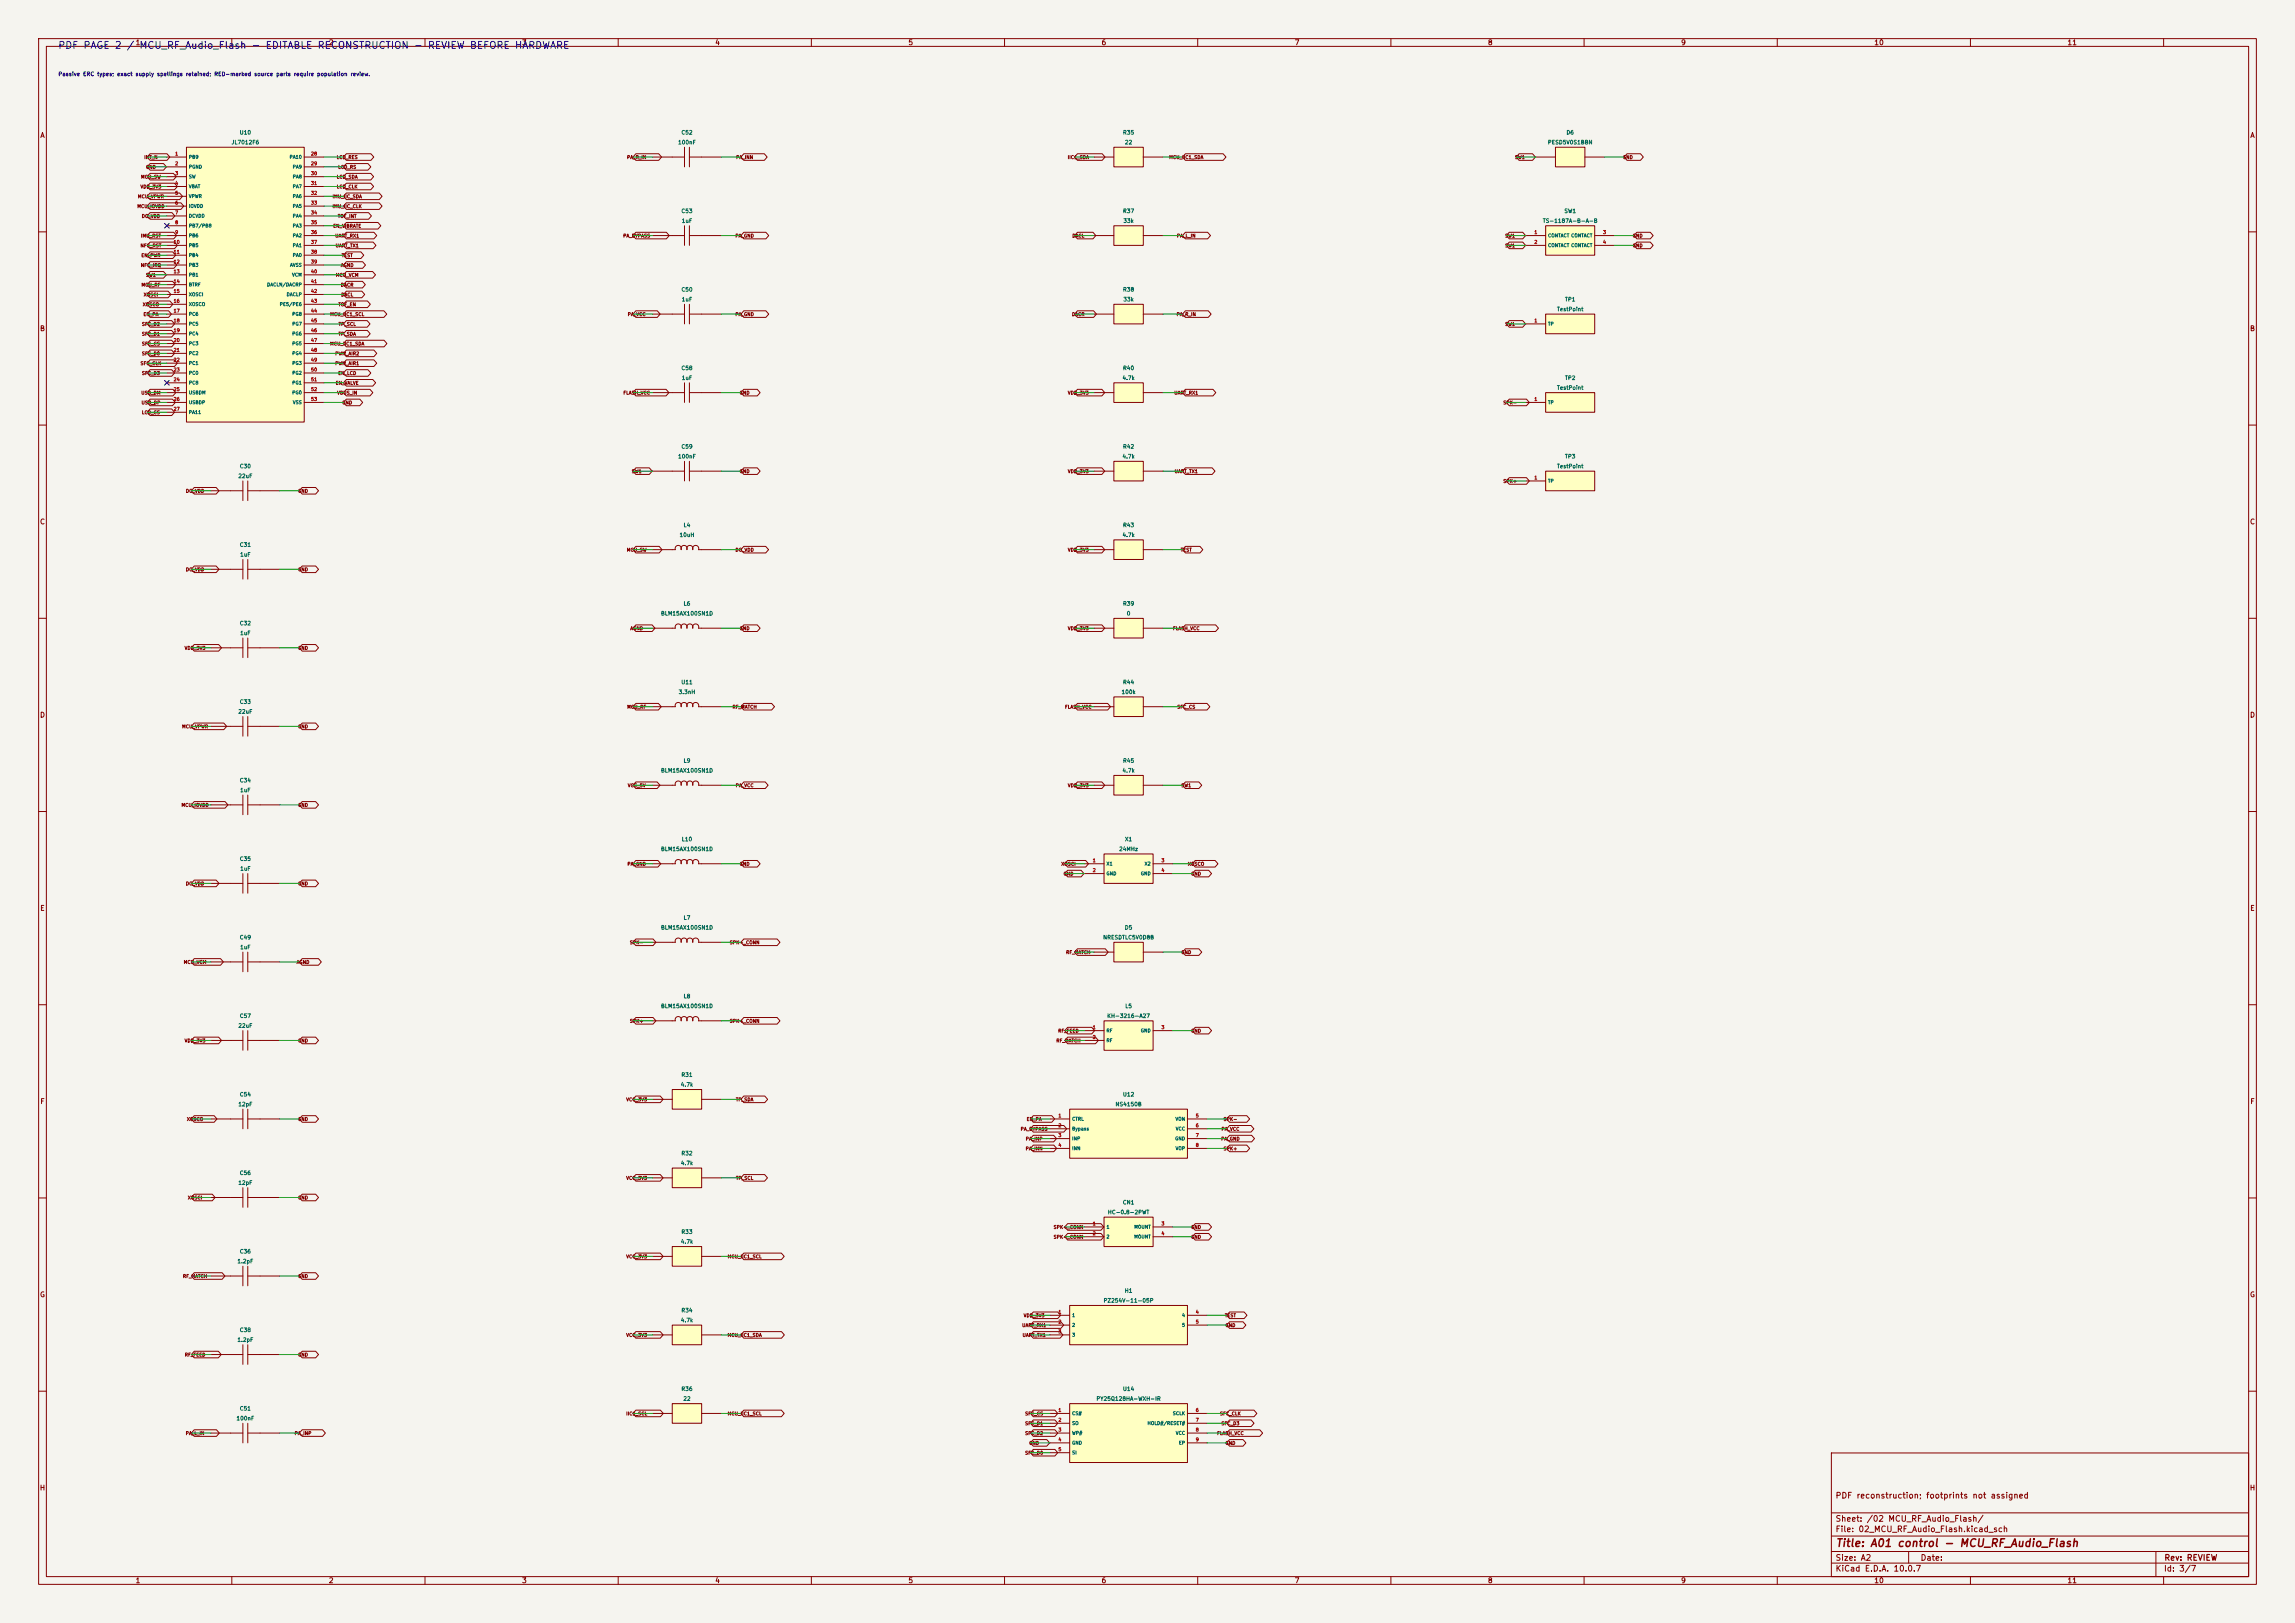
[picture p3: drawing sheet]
<svg xmlns="http://www.w3.org/2000/svg" width="594mm" height="420mm" viewBox="0 0 594 420" stroke-linecap="round" stroke-linejoin="round" font-family="sans-serif">
<defs><g id="words">
<text font-size="2" fill="#840000" x="475" y="400.8">Title: A01 control - MCU_RF_Audio_Flash</text>
<text font-size="1.8" fill="#0000c2" x="14.9" y="13.1">PDF PAGE 2 / MCU_RF_Audio_Flash - EDITABLE RECONSTRUCTION - REVIEW BEFORE HARDWARE</text>
<g font-size="1.5" fill="#840000">
<text x="475" y="388.1">PDF reconstruction; footprints not assigned</text>
<text x="475" y="394.1">Sheet: /02 MCU_RF_Audio_Flash/</text>
<text x="475" y="396.8">File: 02_MCU_RF_Audio_Flash.kicad_sch</text>
<text x="475" y="407">KiCad E.D.A. 10.0.7</text>
<text x="475" y="404.2">Size: A2</text>
<text x="497" y="404.2">Date:</text>
<text x="560" y="407">Id: 3/7</text>
<text x="560.1" y="404.2">Rev: REVIEW</text>
</g>
<g font-size="1.3" fill="#840000">
<text x="35" y="12">1</text>
<text x="85" y="12">2</text>
<text x="135" y="12">3</text>
<text x="185" y="12">4</text>
<text x="235" y="12">5</text>
<text x="285" y="12">6</text>
<text x="335" y="12">7</text>
<text x="385" y="12">8</text>
<text x="435" y="12">9</text>
<text x="485" y="12">10</text>
<text x="535" y="12">11</text>
<text x="10.3" y="36">A</text>
<text x="582.3" y="36">A</text>
<text x="10.2" y="86">B</text>
<text x="582.2" y="86">B</text>
<text x="10.2" y="136">C</text>
<text x="582.2" y="136">C</text>
<text x="10.2" y="186">D</text>
<text x="582.2" y="186">D</text>
<text x="10.3" y="236">E</text>
<text x="582.3" y="236">E</text>
<text x="10.3" y="286">F</text>
<text x="582.3" y="286">F</text>
<text x="10.2" y="336">G</text>
<text x="582.2" y="336">G</text>
<text x="10.2" y="386">H</text>
<text x="582.2" y="386">H</text>
<text x="35" y="410">1</text>
<text x="85" y="410">2</text>
<text x="135" y="410">3</text>
<text x="185" y="410">4</text>
<text x="235" y="410">5</text>
<text x="285" y="410">6</text>
<text x="335" y="410">7</text>
<text x="385" y="410">8</text>
<text x="435" y="410">9</text>
<text x="485" y="410">10</text>
<text x="535" y="410">11</text>
</g>
<text font-size="1" fill="#0000c2" x="15" y="19.9">Passive ERC types; exact supply spellings retained; RED-marked source parts require population review.</text>
<g font-size="1" fill="#006464">
<text x="61.9" y="35">U10</text>
<text x="176.2" y="35">C52</text>
<text x="290.5" y="35">R35</text>
<text x="405.3" y="35">D6</text>
<text x="59.8" y="37.6">JL7012F6</text>
<text x="175.4" y="37.6">100nF</text>
<text x="291" y="37.6">22</text>
<text x="400.5" y="37.6">PESD5V0S1BBN</text>
<text x="176.2" y="55.4">C53</text>
<text x="176.3" y="57.9">1uF</text>
<text x="290.5" y="55.4">R37</text>
<text x="290.6" y="57.9">33k</text>
<text x="399.2" y="57.9">TS-1187A-B-A-B</text>
<text x="404.8" y="55.4">SW1</text>
<text x="176.2" y="75.7">C50</text>
<text x="290.5" y="75.7">R38</text>
<text x="176.3" y="78.2">1uF</text>
<text x="290.6" y="78.2">33k</text>
<text x="402.9" y="80.8">TestPoint</text>
<text x="404.9" y="78.2">TP1</text>
<text x="176.2" y="96">C58</text>
<text x="176.3" y="98.5">1uF</text>
<text x="290.4" y="98.5">4.7k</text>
<text x="290.5" y="96">R40</text>
<text x="402.9" y="101.1">TestPoint</text>
<text x="404.9" y="98.5">TP2</text>
<text x="175.4" y="118.9">100nF</text>
<text x="176.2" y="116.3">C59</text>
<text x="290.4" y="118.9">4.7k</text>
<text x="290.5" y="116.3">R42</text>
<text x="404.9" y="118.9">TP3</text>
<text x="61.6" y="123.9">22uF</text>
<text x="61.9" y="121.4">C30</text>
<text x="402.9" y="121.4">TestPoint</text>
<text x="176.8" y="136.6">L4</text>
<text x="290.5" y="136.6">R43</text>
<text x="61.9" y="141.7">C31</text>
<text x="175.8" y="139.2">10uH</text>
<text x="290.4" y="139.2">4.7k</text>
<text x="62" y="144.3">1uF</text>
<text x="171" y="159.5">BLM15AX100SN1D</text>
<text x="176.8" y="157">L6</text>
<text x="290.5" y="157">R39</text>
<text x="291.5" y="159.5">0</text>
<text x="61.9" y="162">C32</text>
<text x="62" y="164.6">1uF</text>
<text x="175.5" y="179.8">3.3nH</text>
<text x="176.2" y="177.3">U11</text>
<text x="290.2" y="179.8">100k</text>
<text x="290.5" y="177.3">R44</text>
<text x="61.6" y="184.9">22uF</text>
<text x="61.9" y="182.4">C33</text>
<text x="176.8" y="197.6">L9</text>
<text x="290.5" y="197.6">R45</text>
<text x="61.9" y="202.7">C34</text>
<text x="171" y="200.1">BLM15AX100SN1D</text>
<text x="290.4" y="200.1">4.7k</text>
<text x="62" y="205.2">1uF</text>
<text x="171" y="220.5">BLM15AX100SN1D</text>
<text x="176.3" y="217.9">L10</text>
<text x="289.5" y="220.5">24MHz</text>
<text x="291" y="217.9">X1</text>
<text x="61.9" y="223">C35</text>
<text x="62" y="225.5">1uF</text>
<text x="176.8" y="238.2">L7</text>
<text x="61.9" y="243.3">C49</text>
<text x="62" y="245.9">1uF</text>
<text x="171" y="240.8">BLM15AX100SN1D</text>
<text x="285.4" y="243.3">NRESDTLC5V0D8B</text>
<text x="291" y="240.8">D5</text>
<text x="61.9" y="263.6">C57</text>
<text x="171" y="261.1">BLM15AX100SN1D</text>
<text x="176.8" y="258.6">L8</text>
<text x="286.5" y="263.6">KH-3216-A27</text>
<text x="291.1" y="261.1">L5</text>
<text x="61.6" y="266.2">22uF</text>
<text x="176.1" y="281.4">4.7k</text>
<text x="176.2" y="278.9">R31</text>
<text x="61.6" y="286.5">12pF</text>
<text x="61.9" y="284">C54</text>
<text x="288.6" y="286.5">NS4150B</text>
<text x="290.5" y="284">U12</text>
<text x="176.2" y="299.2">R32</text>
<text x="61.9" y="304.3">C56</text>
<text x="176.1" y="301.7">4.7k</text>
<text x="61.6" y="306.8">12pF</text>
<text x="290.5" y="311.9">CN1</text>
<text x="286.6" y="314.4">HC-0.8-2PWT</text>
<text x="176.1" y="322.1">4.7k</text>
<text x="176.2" y="319.5">R33</text>
<text x="61.3" y="327.1">1.2pF</text>
<text x="61.9" y="324.6">C36</text>
<text x="291" y="334.8">H1</text>
<text x="176.2" y="339.8">R34</text>
<text x="285.5" y="337.3">PZ254V-11-05P</text>
<text x="61.3" y="347.5">1.2pF</text>
<text x="61.9" y="344.9">C38</text>
<text x="176.1" y="342.4">4.7k</text>
<text x="61.9" y="365.2">C51</text>
<text x="176.2" y="360.2">R36</text>
<text x="176.7" y="362.7">22</text>
<text x="283.7" y="362.7">PY25Q128HA-WXH-IR</text>
<text x="290.5" y="360.2">U14</text>
<text x="61.1" y="367.8">100nF</text>
</g>
<g font-size=".9" fill="#840000">
<text x="37.2" y="41.3">INT_N</text>
<text x="87" y="41.3">LCD_RES</text>
<text x="162.2" y="41.3">PA_R_IN</text>
<text x="190.4" y="41.3">PA_INN</text>
<text x="276.2" y="41.3">IIC1_SDA</text>
<text x="302.5" y="41.3">MCU_IIC1_SDA</text>
<text x="392" y="41.3">SW1</text>
<text x="419.9" y="41.3">GND</text>
<text x="36.4" y="46.4">MCU_SW</text>
<text x="37.7" y="43.9">GND</text>
<text x="87.1" y="46.4">LCD_SDA</text>
<text x="87.4" y="43.9">LCD_RS</text>
<text x="35.6" y="51.5">MCU_VPWR</text>
<text x="36.3" y="49">VDD_3V3</text>
<text x="86" y="51.5">IMU_IIC_SDA</text>
<text x="87.1" y="49">LCD_CLK</text>
<text x="35.4" y="54">MCU_IOVDD</text>
<text x="36.6" y="56.6">DC_VDD</text>
<text x="86" y="54">IMU_IIC_CLK</text>
<text x="86.1" y="59.1">EN_VIBRATE</text>
<text x="87.3" y="56.6">TOF_INT</text>
<text x="36.3" y="64.2">NFC_RST</text>
<text x="36.4" y="61.7">IMU_RST</text>
<text x="86.7" y="61.7">UART_RX1</text>
<text x="86.8" y="64.2">UART_TX1</text>
<text x="161.2" y="61.7">PA_BYPASS</text>
<text x="190.2" y="61.7">PA_GND</text>
<text x="277.4" y="61.7">DACL</text>
<text x="304.5" y="61.7">PA_L_IN</text>
<text x="389.5" y="64.2">SW1</text>
<text x="389.5" y="61.7">SW1</text>
<text x="422.5" y="61.7">GND</text>
<text x="422.5" y="64.2">GND</text>
<text x="36.3" y="69.3">NFC_IRQ</text>
<text x="36.5" y="66.7">EN_PWR</text>
<text x="37.7" y="71.8">SW1</text>
<text x="86.8" y="71.8">MCU_VCM</text>
<text x="88.1" y="69.3">AGND</text>
<text x="88.3" y="66.7">TEST</text>
<text x="36.5" y="74.4">MCU_RF</text>
<text x="37.1" y="76.9">XOSCI</text>
<text x="88.1" y="74.4">DACR</text>
<text x="88.2" y="76.9">DACL</text>
<text x="36.8" y="79.4">XOSCO</text>
<text x="37" y="82">EN_PA</text>
<text x="85.4" y="82">MCU_IIC1_SCL</text>
<text x="87.5" y="79.4">TOF_EN</text>
<text x="162.4" y="82">PA_VCC</text>
<text x="190.2" y="82">PA_GND</text>
<text x="277.4" y="82">DACR</text>
<text x="304.4" y="82">PA_R_IN</text>
<text x="36.6" y="84.5">SFC_D2</text>
<text x="36.6" y="87.1">SFC_D1</text>
<text x="36.6" y="89.6">SFC_CS</text>
<text x="85.3" y="89.6">MCU_IIC1_SDA</text>
<text x="87.5" y="87.1">TP_SDA</text>
<text x="87.5" y="84.5">TP_SCL</text>
<text x="389.5" y="84.5">SW1</text>
<text x="36.3" y="94.7">SFC_CLK</text>
<text x="36.6" y="92.1">SFC_D0</text>
<text x="86.7" y="92.1">PWM_AIR2</text>
<text x="86.7" y="94.7">PWM_AIR1</text>
<text x="36.6" y="97.2">SFC_D3</text>
<text x="86.8" y="99.8">EN_VALVE</text>
<text x="87.4" y="97.2">EN_LCD</text>
<text x="36.5" y="102.3">USB_DM</text>
<text x="36.5" y="104.8">USB_DP</text>
<text x="36.6" y="107.4">LCD_CS</text>
<text x="87.2" y="102.3">VBUS_IN</text>
<text x="88.5" y="104.8">GND</text>
<text x="161.2" y="102.3">FLASH_VCC</text>
<text x="191.3" y="102.3">GND</text>
<text x="276.3" y="102.3">VDD_3V3</text>
<text x="303.8" y="102.3">UART_RX1</text>
<text x="389" y="104.8">SPK-</text>
<text x="163.4" y="122.6">SW1</text>
<text x="191.3" y="122.6">GND</text>
<text x="276.3" y="122.6">VDD_3V3</text>
<text x="303.9" y="122.6">UART_TX1</text>
<text x="389" y="125.2">SPK+</text>
<text x="48" y="127.7">DC_VDD</text>
<text x="77" y="127.7">GND</text>
<text x="162.1" y="142.9">MCU_SW</text>
<text x="190.3" y="142.9">DC_VDD</text>
<text x="276.3" y="142.9">VDD_3V3</text>
<text x="305.5" y="142.9">TEST</text>
<text x="48" y="148">DC_VDD</text>
<text x="77" y="148">GND</text>
<text x="163" y="163.3">AGND</text>
<text x="191.3" y="163.3">GND</text>
<text x="276.3" y="163.3">VDD_3V3</text>
<text x="303.5" y="163.3">FLASH_VCC</text>
<text x="47.7" y="168.3">VDD_3V3</text>
<text x="77" y="168.3">GND</text>
<text x="162.2" y="183.6">MCU_RF</text>
<text x="189.5" y="183.6">RF_MATCH</text>
<text x="275.5" y="183.6">FLASH_VCC</text>
<text x="304.6" y="183.6">SFC_CS</text>
<text x="47" y="188.7">MCU_VPWR</text>
<text x="77" y="188.7">GND</text>
<text x="162.4" y="203.9">VCC_5V</text>
<text x="190.3" y="203.9">PA_VCC</text>
<text x="276.3" y="203.9">VDD_3V3</text>
<text x="305.6" y="203.9">SW1</text>
<text x="46.9" y="209">MCU_IOVDD</text>
<text x="77" y="209">GND</text>
<text x="162.3" y="224.2">PA_GND</text>
<text x="191.3" y="224.2">GND</text>
<text x="274.6" y="224.2">XOSCI</text>
<text x="275.2" y="226.8">GND</text>
<text x="307.4" y="224.2">XOSCO</text>
<text x="308.2" y="226.8">GND</text>
<text x="48" y="229.3">DC_VDD</text>
<text x="77" y="229.3">GND</text>
<text x="162.9" y="244.5">SPK-</text>
<text x="188.8" y="244.5">SPK-_CONN</text>
<text x="47.4" y="249.6">MCU_VCM</text>
<text x="76.7" y="249.6">AGND</text>
<text x="275.8" y="247.1">RF_MATCH</text>
<text x="305.6" y="247.1">GND</text>
<text x="47.7" y="269.9">VDD_3V3</text>
<text x="77" y="269.9">GND</text>
<text x="162.9" y="264.9">SPK+</text>
<text x="188.8" y="264.9">SPK+_CONN</text>
<text x="273.3" y="269.9">RF_MATCH</text>
<text x="273.8" y="267.4">RF_FEED</text>
<text x="308.2" y="267.4">GND</text>
<text x="162" y="285.2">VCC_3V3</text>
<text x="190.4" y="285.2">TP_SDA</text>
<text x="48.3" y="290.3">XOSCO</text>
<text x="77" y="290.3">GND</text>
<text x="264.1" y="292.8">PA_BYPASS</text>
<text x="265.6" y="290.3">EN_PA</text>
<text x="316" y="292.8">PA_VCC</text>
<text x="316.6" y="290.3">SPK-</text>
<text x="265.4" y="297.9">PA_INN</text>
<text x="265.4" y="295.3">PA_INP</text>
<text x="316" y="295.3">PA_GND</text>
<text x="316.6" y="297.9">SPK+</text>
<text x="162" y="305.5">VCC_3V3</text>
<text x="190.4" y="305.5">TP_SCL</text>
<text x="48.5" y="310.6">XOSCI</text>
<text x="77" y="310.6">GND</text>
<text x="272.6" y="320.7">SPK-_CONN</text>
<text x="272.6" y="318.2">SPK+_CONN</text>
<text x="308.2" y="318.2">GND</text>
<text x="308.2" y="320.7">GND</text>
<text x="162" y="325.8">VCC_3V3</text>
<text x="188.2" y="325.8">MCU_IIC1_SCL</text>
<text x="47.2" y="330.9">RF_MATCH</text>
<text x="77" y="330.9">GND</text>
<text x="264.9" y="341.1">VDD_3V3</text>
<text x="316.9" y="341.1">TEST</text>
<text x="162" y="346.1">VCC_3V3</text>
<text x="188.2" y="346.1">MCU_IIC1_SDA</text>
<text x="264.5" y="343.6">UART_RX1</text>
<text x="264.6" y="346.1">UART_TX1</text>
<text x="317.1" y="343.6">GND</text>
<text x="47.7" y="351.2">RF_FEED</text>
<text x="77" y="351.2">GND</text>
<text x="48" y="371.5">PA_L_IN</text>
<text x="76.2" y="371.5">PA_INP</text>
<text x="162" y="366.5">IIC1_SCL</text>
<text x="188.2" y="366.5">MCU_IIC1_SCL</text>
<text x="265.2" y="366.5">SFC_CS</text>
<text x="265.2" y="369">SFC_D1</text>
<text x="265.2" y="371.5">SFC_D2</text>
<text x="314.9" y="371.5">FLASH_VCC</text>
<text x="315.7" y="366.5">SFC_CLK</text>
<text x="316" y="369">SFC_D3</text>
<text x="265.2" y="376.6">SFC_D0</text>
<text x="266.3" y="374.1">GND</text>
<text x="317.1" y="374.1">GND</text>
</g>
<g font-size=".9" fill="#a90000">
<text x="45.2" y="40.4">1</text>
<text x="80.4" y="40.4">28</text>
<text x="45.2" y="43">2</text>
<text x="45.2" y="45.5">3</text>
<text x="80.4" y="43">29</text>
<text x="80.4" y="45.5">30</text>
<text x="45.2" y="48">4</text>
<text x="45.2" y="50.6">5</text>
<text x="45.2" y="53.1">6</text>
<text x="80.4" y="48">31</text>
<text x="80.4" y="50.6">32</text>
<text x="80.4" y="53.1">33</text>
<text x="45.2" y="55.7">7</text>
<text x="45.2" y="58.2">8</text>
<text x="80.4" y="55.7">34</text>
<text x="80.4" y="58.2">35</text>
<text x="44.8" y="63.3">10</text>
<text x="44.8" y="65.8">11</text>
<text x="45.2" y="60.7">9</text>
<text x="80.4" y="60.7">36</text>
<text x="80.4" y="63.3">37</text>
<text x="80.4" y="65.8">38</text>
<text x="397" y="60.7">1</text>
<text x="397" y="63.3">2</text>
<text x="414.8" y="60.7">3</text>
<text x="414.8" y="63.3">4</text>
<text x="44.8" y="68.4">12</text>
<text x="44.8" y="70.9">13</text>
<text x="80.4" y="68.4">39</text>
<text x="80.4" y="70.9">40</text>
<text x="44.8" y="73.4">14</text>
<text x="44.8" y="76">15</text>
<text x="80.4" y="73.4">41</text>
<text x="80.4" y="76">42</text>
<text x="44.8" y="78.5">16</text>
<text x="44.8" y="81.1">17</text>
<text x="44.8" y="83.6">18</text>
<text x="80.4" y="78.5">43</text>
<text x="80.4" y="81.1">44</text>
<text x="80.4" y="83.6">45</text>
<text x="397" y="83.6">1</text>
<text x="44.8" y="86.1">19</text>
<text x="44.8" y="88.7">20</text>
<text x="80.4" y="86.1">46</text>
<text x="80.4" y="88.7">47</text>
<text x="44.8" y="91.2">21</text>
<text x="44.8" y="93.8">22</text>
<text x="80.4" y="91.2">48</text>
<text x="80.4" y="93.8">49</text>
<text x="44.8" y="96.3">23</text>
<text x="44.8" y="98.8">24</text>
<text x="44.8" y="101.4">25</text>
<text x="80.4" y="96.3">50</text>
<text x="80.4" y="98.8">51</text>
<text x="80.4" y="101.4">52</text>
<text x="44.8" y="103.9">26</text>
<text x="44.8" y="106.5">27</text>
<text x="80.4" y="103.9">53</text>
<text x="397" y="103.9">1</text>
<text x="397" y="124.2">1</text>
<text x="282.7" y="223.3">1</text>
<text x="282.7" y="225.8">2</text>
<text x="300.5" y="223.3">3</text>
<text x="300.5" y="225.8">4</text>
<text x="282.7" y="266.5">1</text>
<text x="282.7" y="269">2</text>
<text x="300.5" y="266.5">3</text>
<text x="273.8" y="289.3">1</text>
<text x="273.8" y="291.9">2</text>
<text x="309.4" y="289.3">5</text>
<text x="309.4" y="291.9">6</text>
<text x="273.8" y="294.4">3</text>
<text x="273.8" y="297">4</text>
<text x="309.4" y="294.4">7</text>
<text x="309.4" y="297">8</text>
<text x="282.7" y="317.3">1</text>
<text x="300.5" y="317.3">3</text>
<text x="282.7" y="319.8">2</text>
<text x="300.5" y="319.8">4</text>
<text x="273.8" y="340.1">1</text>
<text x="309.4" y="340.1">4</text>
<text x="273.8" y="342.7">2</text>
<text x="273.8" y="345.2">3</text>
<text x="309.4" y="342.7">5</text>
<text x="273.8" y="365.5">1</text>
<text x="309.4" y="365.5">6</text>
<text x="273.8" y="368.1">2</text>
<text x="273.8" y="370.6">3</text>
<text x="309.4" y="368.1">7</text>
<text x="309.4" y="370.6">8</text>
<text x="273.8" y="373.2">4</text>
<text x="273.8" y="375.7">5</text>
<text x="309.4" y="373.2">9</text>
</g>
<g font-size=".9" fill="#006464">
<text x="48.8" y="41.3">PB9</text>
<text x="74.8" y="41.3">PA10</text>
<text x="48.8" y="43.8">PGND</text>
<text x="48.8" y="46.4">SW</text>
<text x="75.7" y="43.8">PA9</text>
<text x="75.7" y="46.4">PA8</text>
<text x="48.8" y="48.9">VBAT</text>
<text x="48.8" y="51.4">VPWR</text>
<text x="48.8" y="54">IOVDD</text>
<text x="75.7" y="48.9">PA7</text>
<text x="75.7" y="51.4">PA6</text>
<text x="75.7" y="54">PA5</text>
<text x="48.8" y="56.5">DCVDD</text>
<text x="48.8" y="59.1">PB7/PB8</text>
<text x="75.7" y="56.5">PA4</text>
<text x="75.7" y="59.1">PA3</text>
<text x="48.8" y="61.6">PB6</text>
<text x="48.8" y="64.1">PB5</text>
<text x="75.7" y="61.6">PA2</text>
<text x="75.7" y="64.1">PA1</text>
<text x="400.6" y="61.6">CONTACT CONTACT</text>
<text x="400.6" y="64.1">CONTACT CONTACT</text>
<text x="48.8" y="66.7">PB4</text>
<text x="48.8" y="69.2">PB3</text>
<text x="48.8" y="71.8">PB1</text>
<text x="75" y="69.2">AVSS</text>
<text x="75.5" y="71.8">VCM</text>
<text x="75.7" y="66.7">PA0</text>
<text x="48.8" y="74.3">BTRF</text>
<text x="48.8" y="76.8">XOSCI</text>
<text x="69" y="74.3">DACLN/DACRP</text>
<text x="74.1" y="76.8">DACLP</text>
<text x="48.8" y="79.4">XOSCO</text>
<text x="48.8" y="81.9">PC6</text>
<text x="72.3" y="79.4">PE5/PE6</text>
<text x="75.5" y="81.9">PG8</text>
<text x="48.8" y="84.5">PC5</text>
<text x="48.8" y="87">PC4</text>
<text x="48.8" y="89.5">PC3</text>
<text x="75.5" y="84.5">PG7</text>
<text x="75.5" y="87">PG6</text>
<text x="75.5" y="89.5">PG5</text>
<text x="400.6" y="84.5">TP</text>
<text x="48.8" y="92.1">PC2</text>
<text x="48.8" y="94.6">PC1</text>
<text x="75.5" y="92.1">PG4</text>
<text x="75.5" y="94.6">PG3</text>
<text x="48.8" y="97.2">PC0</text>
<text x="48.8" y="99.7">PC8</text>
<text x="75.5" y="97.2">PG2</text>
<text x="75.5" y="99.7">PG1</text>
<text x="48.8" y="102.2">USBDM</text>
<text x="48.8" y="104.8">USBDP</text>
<text x="48.8" y="107.3">PA11</text>
<text x="75.5" y="102.2">PG0</text>
<text x="75.7" y="104.8">VSS</text>
<text x="400.6" y="104.8">TP</text>
<text x="400.6" y="125.1">TP</text>
<text x="286.3" y="224.2">X1</text>
<text x="286.3" y="226.7">GND</text>
<text x="295.2" y="226.7">GND</text>
<text x="296.1" y="224.2">X2</text>
<text x="286.3" y="267.3">RF</text>
<text x="286.3" y="269.9">RF</text>
<text x="295.2" y="267.3">GND</text>
<text x="277.4" y="290.2">CTRL</text>
<text x="277.4" y="292.7">Bypass</text>
<text x="304.1" y="290.2">VON</text>
<text x="304.2" y="292.7">VCC</text>
<text x="277.4" y="295.3">INP</text>
<text x="277.4" y="297.8">INN</text>
<text x="304.1" y="295.3">GND</text>
<text x="304.2" y="297.8">VOP</text>
<text x="286.3" y="318.1">1</text>
<text x="286.3" y="320.7">2</text>
<text x="293.5" y="318.1">MOUNT</text>
<text x="293.5" y="320.7">MOUNT</text>
<text x="277.4" y="341">1</text>
<text x="305.8" y="341">4</text>
<text x="277.4" y="343.5">2</text>
<text x="277.4" y="346.1">3</text>
<text x="305.8" y="343.5">5</text>
<text x="277.4" y="366.4">CS#</text>
<text x="277.4" y="368.9">SO</text>
<text x="277.4" y="371.5">WP#</text>
<text x="296.9" y="368.9">HOLD#/RESET#</text>
<text x="303.4" y="366.4">SCLK</text>
<text x="304.2" y="371.5">VCC</text>
<text x="277.4" y="374">GND</text>
<text x="277.4" y="376.6">SI</text>
<text x="305" y="374">EP</text>
</g>
</g></defs>
<path d="M0 0h594v420h-594z" fill="#f5f4ef" stroke="#f5f4ef" stroke-width=".26"/>
<g fill="none" stroke="#840000" stroke-width=".26">
<path d="M10 10h574v400h-574zM12 12h570v396h-570zM60 10v2M110 10v2M160 10v2M210 10v2M260 10v2M310 10v2M360 10v2M410 10v2M460 10v2M510 10v2"/>
<path d="M560 10v2M177.2 58.4v5.1M178.4 58.4v5.1M10 60h2M168.9 61h8.3M178.4 61h8.3M582 60h2M10 110h2M582 110h2M10 160h2M168.9 162.6h5.9l.1-.8 .7-.3 .6 .3 .1 .8 .1-.8 .7-.3 .6 .3 .1 .8 .1-.8 .7-.3 .6 .3 .1 .8 .1-.8 .7-.3 .6 .3 .1 .8h5.9M582 160h2"/>
<path d="M54.6 188h8.3M62.9 185.4v5.1M64.1 188h8.3M64.1 185.4v5.1M10 210h2M582 210h2M54.6 228.6h8.3M62.9 226.1v5M64.1 226.1v5M64.1 228.6h8.3M10 260h2M582 260h2"/>
<path d="M10 310h2M582 310h2M10 360h2M474 376h108v32h-108zM582 360h2M474 397.5h108M474 391.5h108M60 408v2M110 408v2M160 408v2M210 408v2M260 408v2"/>
<path d="M310 408v2M360 408v2M410 408v2M460 408v2M474 404.5h108M474 401.5h108M494 401.5v3M510 408v2M558 401.5v6.5M560 408v2"/>
</g>
<path d="M48.3 38.1h30.4v71.1h-30.4z" fill="#ffffc2"/>
<g fill="none" stroke="#840000" stroke-width=".26">
<path d="M48.3 38.1h30.4v71.1h-30.4zM177.2 38.1v5.1M178.4 38.1v5.1M43.2 40.6h5.1M43.2 43.2h5.1M43.2 45.7h5.1M43.2 48.3h5.1M43.2 50.8h5.1M43.2 53.3h5.1M43.2 55.9h5.1M43.2 58.4h5.1M78.7 40.6h5.1"/>
<path d="M78.7 43.2h5.1M78.7 45.7h5.1M78.7 48.3h5.1M78.7 50.8h5.1M78.7 53.3h5.1M78.7 55.9h5.1M78.7 58.4h5.1M168.9 40.6h8.3M178.4 40.6h8.3M43.2 61h5.1M43.2 63.5h5.1M43.2 66h5.1"/>
<path d="M43.2 68.6h5.1M43.2 71.1h5.1M43.2 73.7h5.1M43.2 76.2h5.1M43.2 78.7h5.1M78.7 61h5.1M78.7 63.5h5.1M78.7 66h5.1M78.7 68.6h5.1M78.7 71.1h5.1M78.7 73.7h5.1M78.7 76.2h5.1"/>
<path d="M78.7 78.7h5.1M177.2 78.7v5.1M178.4 78.7v5.1M43.2 81.3h5.1M43.2 83.8h5.1M43.2 86.4h5.1M43.2 88.9h5.1M43.2 91.4h5.1M43.2 94h5.1M43.2 96.5h5.1M43.2 99.1h5.1M78.7 81.3h5.1"/>
<path d="M78.7 83.8h5.1M78.7 86.4h5.1M78.7 88.9h5.1M78.7 91.4h5.1M78.7 94h5.1M78.7 96.5h5.1M78.7 99.1h5.1M168.9 81.3h8.3M177.2 99.1v5M178.4 81.3h8.3M178.4 99.1v5M43.2 101.6h5.1"/>
<path d="M43.2 104.1h5.1M43.2 106.7h5.1M78.7 101.6h5.1M78.7 104.1h5.1M168.9 101.6h8.3M177.2 119.4v5.1M178.4 101.6h8.3M178.4 119.4v5.1M54.6 127h8.3M62.9 124.5v5M64.1 124.5v5M64.1 127h8.3"/>
<path d="M168.9 121.9h8.3M178.4 121.9h8.3M54.6 147.3h8.3M62.9 144.8v5.1M64.1 144.8v5.1M64.1 147.3h8.3M168.9 142.2h5.9l.1-.7 .7-.4 .6 .4 .1 .7 .1-.7 .7-.4 .6 .4 .1 .7 .1-.7 .7-.4 .6 .4 .1 .7 .1-.7 .7-.4 .6 .4 .1 .7h5.9M54.6 167.6h8.3M62.9 165.1v5.1M64.1 165.1v5.1M64.1 167.6h8.3M168.9 182.9h5.9l.1-.8 .7-.3 .6 .3 .1 .8 .1-.8 .7-.3 .6 .3 .1 .8 .1-.8 .7-.3 .6 .3 .1 .8 .1-.8 .7-.3 .6 .3 .1 .8h5.9"/>
<path d="M54.6 208.3h8.3M62.9 205.7v5.1M64.1 205.7v5.1M64.1 208.3h8.3M168.9 203.2h5.9l.1-.8 .7-.3 .6 .4 .1 .7 .1-.8 .7-.3 .6 .4 .1 .7 .1-.8 .7-.3 .6 .4 .1 .7 .1-.8 .7-.3 .6 .4 .1 .7h5.9M168.9 223.5h5.9l.1-.8 .7-.3 .6 .4 .1 .7 .1-.8 .7-.3 .6 .4 .1 .7 .1-.8 .7-.3 .6 .4 .1 .7 .1-.8 .7-.3 .6 .4 .1 .7h5.9M54.6 248.9h8.3M62.9 246.4v5.1M64.1 246.4v5.1M64.1 248.9h8.3M168.9 243.8h5.9l.1-.7 .7-.4 .6 .4 .1 .7 .1-.7 .7-.4 .6 .4 .1 .7 .1-.7 .7-.4 .6 .4 .1 .7 .1-.7 .7-.4 .6 .4 .1 .7h5.9M54.6 269.2h8.3"/>
<path d="M62.9 266.7v5.1M64.1 266.7v5.1M64.1 269.2h8.3M168.9 264.2h5.9l.1-.8 .7-.3 .6 .3 .1 .8 .1-.8 .7-.3 .6 .3 .1 .8 .1-.8 .7-.3 .6 .3 .1 .8 .1-.8 .7-.3 .6 .3 .1 .8h5.9M54.6 289.6h8.3M62.9 287v5.1M64.1 287v5.1M64.1 289.6h8.3M54.6 309.9h8.3M62.9 307.3v5.1M64.1 307.3v5.1M64.1 309.9h8.3"/>
<path d="M54.6 330.2h8.3M62.9 327.7v5M64.1 327.7v5M64.1 330.2h8.3M54.6 350.5h8.3M62.9 348v5.1M64.1 350.5h8.3M64.1 348v5.1M54.6 370.8h8.3M62.9 368.3v5.1M64.1 368.3v5.1M64.1 370.8h8.3"/>
</g>
<path d="M174 281.9h7.6v5.1h-7.6z" fill="#ffffc2"/>
<path d="M168.9 284.5h5.1M174 281.9h7.6v5.1h-7.6zM181.6 284.5h5.1" fill="none" stroke="#840000" stroke-width=".26"/>
<path d="M174 302.3h7.6v5h-7.6z" fill="#ffffc2"/>
<path d="M168.9 304.8h5.1M174 302.3h7.6v5h-7.6zM181.6 304.8h5.1" fill="none" stroke="#840000" stroke-width=".26"/>
<path d="M174 322.6h7.6v5.1h-7.6z" fill="#ffffc2"/>
<path d="M168.9 325.1h5.1M174 322.6h7.6v5.1h-7.6zM181.6 325.1h5.1" fill="none" stroke="#840000" stroke-width=".26"/>
<path d="M174 342.9h7.6v5.1h-7.6z" fill="#ffffc2"/>
<path d="M168.9 345.4h5.1M174 342.9h7.6v5.1h-7.6zM181.6 345.4h5.1" fill="none" stroke="#840000" stroke-width=".26"/>
<path d="M174 363.2h7.6v5.1h-7.6z" fill="#ffffc2"/>
<path d="M168.9 365.8h5.1M174 363.2h7.6v5.1h-7.6zM181.6 365.8h5.1" fill="none" stroke="#840000" stroke-width=".26"/>
<path d="M288.3 38.1h7.6v5.1h-7.6z" fill="#ffffc2"/>
<path d="M288.3 38.1h7.6v5.1h-7.6zM283.2 40.6h5.1M295.9 40.6h5.1" fill="none" stroke="#840000" stroke-width=".26"/>
<path d="M288.3 58.4h7.6v5.1h-7.6z" fill="#ffffc2"/>
<path d="M288.3 58.4h7.6v5.1h-7.6zM283.2 61h5.1M295.9 61h5.1" fill="none" stroke="#840000" stroke-width=".26"/>
<path d="M288.3 78.7h7.6v5.1h-7.6z" fill="#ffffc2"/>
<path d="M288.3 78.7h7.6v5.1h-7.6zM283.2 81.3h5.1M295.9 81.3h5.1" fill="none" stroke="#840000" stroke-width=".26"/>
<path d="M288.3 99.1h7.6v5h-7.6z" fill="#ffffc2"/>
<path d="M288.3 99.1h7.6v5h-7.6zM283.2 101.6h5.1M295.9 101.6h5.1" fill="none" stroke="#840000" stroke-width=".26"/>
<path d="M288.3 119.4h7.6v5.1h-7.6z" fill="#ffffc2"/>
<path d="M288.3 119.4h7.6v5.1h-7.6zM283.2 121.9h5.1M295.9 121.9h5.1" fill="none" stroke="#840000" stroke-width=".26"/>
<path d="M288.3 139.7h7.6v5.1h-7.6z" fill="#ffffc2"/>
<path d="M288.3 139.7h7.6v5.1h-7.6zM283.2 142.2h5.1M295.9 142.2h5.1" fill="none" stroke="#840000" stroke-width=".26"/>
<path d="M288.3 160h7.6v5.1h-7.6z" fill="#ffffc2"/>
<path d="M283.2 162.6h5.1M288.3 160h7.6v5.1h-7.6zM295.9 162.6h5.1" fill="none" stroke="#840000" stroke-width=".26"/>
<path d="M288.3 180.3h7.6v5.1h-7.6z" fill="#ffffc2"/>
<path d="M283.2 182.9h5.1M288.3 180.3h7.6v5.1h-7.6zM295.9 182.9h5.1" fill="none" stroke="#840000" stroke-width=".26"/>
<path d="M288.3 200.7h7.6v5h-7.6z" fill="#ffffc2"/>
<path d="M283.2 203.2h5.1M288.3 200.7h7.6v5h-7.6zM295.9 203.2h5.1" fill="none" stroke="#840000" stroke-width=".26"/>
<path d="M402.6 38.1h7.6v5.1h-7.6z" fill="#ffffc2"/>
<path d="M402.6 38.1h7.6v5.1h-7.6zM397.5 40.6h5.1M410.2 40.6h5.1" fill="none" stroke="#840000" stroke-width=".26"/>
<path d="M400 58.4h12.7v7.6h-12.7z" fill="#ffffc2"/>
<path d="M400 58.4h12.7v7.6h-12.7zM395 61h5M395 63.5h5M412.7 61h5.1M412.7 63.5h5.1" fill="none" stroke="#840000" stroke-width=".26"/>
<path d="M400 81.3h12.7v5.1h-12.7z" fill="#ffffc2"/>
<path d="M395 83.8h5M400 81.3h12.7v5.1h-12.7z" fill="none" stroke="#840000" stroke-width=".26"/>
<path d="M400 101.6h12.7v5.1h-12.7z" fill="#ffffc2"/>
<path d="M395 104.1h5M400 101.6h12.7v5.1h-12.7z" fill="none" stroke="#840000" stroke-width=".26"/>
<path d="M400 121.9h12.7v5.1h-12.7z" fill="#ffffc2"/>
<path d="M395 124.5h5M400 121.9h12.7v5.1h-12.7z" fill="none" stroke="#840000" stroke-width=".26"/>
<path d="M288.3 243.8h7.6v5.1h-7.6z" fill="#ffffc2"/>
<path d="M283.2 246.4h5.1M288.3 243.8h7.6v5.1h-7.6zM295.9 246.4h5.1" fill="none" stroke="#840000" stroke-width=".26"/>
<path d="M285.7 264.2h12.7v7.6h-12.7z" fill="#ffffc2"/>
<path d="M280.7 266.7h5M280.7 269.2h5M285.7 264.2h12.7v7.6h-12.7zM298.4 266.7h5.1" fill="none" stroke="#840000" stroke-width=".26"/>
<path d="M276.9 287h30.4v12.7h-30.4z" fill="#ffffc2"/>
<path d="M271.8 289.6h5.1M271.8 292.1h5.1M271.8 294.6h5.1M271.8 297.2h5.1M276.9 287h30.4v12.7h-30.4zM307.3 289.6h5.1M307.3 292.1h5.1M307.3 294.6h5.1M307.3 297.2h5.1" fill="none" stroke="#840000" stroke-width=".26"/>
<path d="M285.7 221h12.7v7.6h-12.7z" fill="#ffffc2"/>
<path d="M280.7 223.5h5M280.7 226.1h5M285.7 221h12.7v7.6h-12.7zM298.4 223.5h5.1M298.4 226.1h5.1" fill="none" stroke="#840000" stroke-width=".26"/>
<path d="M285.7 315h12.7v7.6h-12.7z" fill="#ffffc2"/>
<path d="M280.7 317.5h5M285.7 315h12.7v7.6h-12.7zM298.4 317.5h5.1M280.7 320h5M298.4 320h5.1" fill="none" stroke="#840000" stroke-width=".26"/>
<path d="M276.9 337.8h30.4v10.2h-30.4z" fill="#ffffc2"/>
<path d="M276.9 337.8h30.4v10.2h-30.4zM271.8 340.4h5.1M271.8 342.9h5.1M271.8 345.4h5.1M307.3 340.4h5.1M307.3 342.9h5.1" fill="none" stroke="#840000" stroke-width=".26"/>
<path d="M276.9 363.2h30.4v15.3h-30.4z" fill="#ffffc2"/>
<g fill="none" stroke="#840000" stroke-width=".26">
<path d="M38.8 39.8h4.4l.8 .8-.8 .9h-4.4l-.7-.9zM89.6 39.8h6.4l.7 .8-.7 .9h-6.4l-.7-.9zM164.6 39.8h5.9l.7 .8-.7 .9h-5.9l-.8-.9zM192.5 39.8h5.3l.8 .8-.8 .9h-5.3l-.7-.9zM278.9 39.8h6.4l.7 .8-.7 .9h-6.4l-.8-.9zM306.8 39.8h9.8l.7 .8-.7 .9h-9.8l-.7-.9zM393.2 39.8h3.5l.7 .8-.7 .9h-3.5l-.8-.9zM421.1 39.8h3.5l.7 .8-.7 .9h-3.5l-.7-.9zM38.8 44.9h6.1l.7 .8-.7 .9h-6.1l-.7-.9zM38.8 47.4h6.4l.7 .9-.7 .8h-6.4l-.7-.8zM38.8 42.3h3.5l.8 .9-.8 .8h-3.5l-.7-.8zM38.8 49.9h7.7l.7 .9-.7 .9h-7.7l-.7-.9z"/>
<path d="M38.8 52.5h8l.8 .8-.8 .9h-8l-.7-.9zM38.8 55h5.7l.8 .9-.8 .8h-5.7l-.7-.8zM89.6 42.3h5.6l.8 .9-.8 .8h-5.6l-.7-.8zM89.6 44.9h6.4l.7 .8-.7 .9h-6.4l-.7-.9zM89.6 47.4h6.4l.7 .9-.7 .8h-6.4l-.7-.8zM89.6 49.9h8.5l.8 .9-.8 .9h-8.5l-.7-.9zM89.6 52.5h8.5l.8 .8-.8 .9h-8.5l-.7-.9zM89.6 55h5.8l.7 .9-.7 .8h-5.8l-.7-.8zM89.6 57.6h8.2l.8 .8-.8 .9h-8.2l-.7-.9zM38.8 60.1h6.2l.7 .9-.7 .8h-6.2l-.7-.8zM38.8 62.6h6.4l.7 .9-.7 .9h-6.4l-.7-.9zM38.8 65.2h5.9l.8 .8-.8 .9h-5.9l-.7-.9z"/>
<path d="M38.8 67.7h6.2l.7 .9-.7 .8h-6.2l-.7-.8zM38.8 70.3h3.5l.8 .8-.8 .9h-3.5l-.7-.9zM38.8 72.8h5.9l.7 .9-.7 .8h-5.9l-.7-.8zM38.8 75.3h4.7l.7 .9-.7 .9h-4.7l-.7-.9zM38.8 77.9h5.2l.7 .8-.7 .9h-5.2l-.7-.9zM89.6 60.1h7.2l.7 .9-.7 .8h-7.2l-.7-.8zM89.6 62.6h7l.7 .9-.7 .9h-7l-.7-.9zM89.6 65.2h3.8l.8 .8-.8 .9h-3.8l-.7-.9zM89.6 67.7h4.3l.7 .9-.7 .8h-4.3l-.7-.8zM89.6 70.3h6.8l.8 .8-.8 .9h-6.8l-.7-.9zM89.6 72.8h4.2l.8 .9-.8 .8h-4.2l-.7-.8zM89.6 75.3h4.1l.7 .9-.7 .9h-4.1l-.7-.9z"/>
<path d="M89.6 77.9h5.5l.8 .8-.8 .9h-5.5l-.7-.9zM164.6 60.1h7.9l.7 .9-.7 .8h-7.9l-.8-.8zM192.5 60.1h5.7l.8 .9-.8 .8h-5.7l-.7-.8zM278.9 60.1h4l.7 .9-.7 .8h-4l-.8-.8zM306.8 60.1h5.8l.7 .9-.7 .8h-5.8l-.7-.8zM390.6 62.6h3.5l.8 .9-.8 .9h-3.5l-.7-.9zM390.6 60.1h3.5l.8 .9-.8 .8h-3.5l-.7-.8zM423.7 60.1h3.4l.8 .9-.8 .8h-3.4l-.8-.8zM423.7 62.6h3.4l.8 .9-.8 .9h-3.4l-.8-.9zM38.8 83h5.6l.8 .8-.8 .9h-5.6l-.7-.9zM38.8 85.5h5.6l.8 .9-.8 .8h-5.6l-.7-.8zM38.8 88h5.6l.8 .9-.8 .9h-5.6l-.7-.9z"/>
<path d="M38.8 90.6h5.6l.8 .8-.8 .9h-5.6l-.7-.9zM38.8 93.1h6.4l.7 .9-.7 .8h-6.4l-.7-.8zM38.8 95.7h5.6l.8 .8-.8 .9h-5.6l-.7-.9zM38.8 80.4h4.8l.8 .9-.8 .8h-4.8l-.7-.8zM89.6 80.4h9.8l.7 .9-.7 .8h-9.8l-.7-.8zM89.6 83h5.4l.8 .8-.8 .9h-5.4l-.7-.9zM89.6 85.5h5.5l.7 .9-.7 .8h-5.5l-.7-.8zM89.6 88h9.8l.7 .9-.7 .9h-9.8l-.7-.9zM89.6 90.6h7.2l.7 .8-.7 .9h-7.2l-.7-.9zM89.6 93.1h7.2l.7 .9-.7 .8h-7.2l-.7-.8zM89.6 95.7h5.6l.8 .8-.8 .9h-5.6l-.7-.9zM89.6 98.2h6.9l.7 .9-.7 .8h-6.9l-.7-.8z"/>
<path d="M164.6 80.4h5.5l.8 .9-.8 .8h-5.5l-.8-.8zM192.5 80.4h5.7l.8 .9-.8 .8h-5.7l-.7-.8zM278.9 80.4h4.1l.8 .9-.8 .8h-4.1l-.8-.8zM306.8 80.4h5.9l.8 .9-.8 .8h-5.9l-.7-.8zM390.6 83h3.5l.8 .8-.8 .9h-3.5l-.7-.9zM38.8 100.7h6l.7 .9-.7 .9h-6l-.7-.9zM38.8 103.3h5.8l.8 .8-.8 .9h-5.8l-.7-.9zM38.8 105.8h5.6l.8 .9-.8 .8h-5.6l-.7-.8zM89.6 100.7h6.2l.7 .9-.7 .9h-6.2l-.7-.9zM89.6 103.3h3.5l.8 .8-.8 .9h-3.5l-.7-.9zM164.6 100.7h7.8l.7 .9-.7 .9h-7.8l-.8-.9zM192.5 100.7h3.5l.7 .9-.7 .9h-3.5l-.7-.9z"/>
<path d="M278.9 100.7h6.3l.7 .9-.7 .9h-6.3l-.8-.9zM306.8 100.7h7.1l.8 .9-.8 .9h-7.1l-.7-.9zM390.6 103.3h4.5l.7 .8-.7 .9h-4.5l-.7-.9zM50.3 126.1h5.6l.8 .9-.8 .9h-5.6l-.8-.9zM78.2 126.1h3.5l.7 .9-.7 .9h-3.5l-.7-.9zM164.6 121.1h3.5l.7 .8-.7 .9h-3.5l-.8-.9zM192.5 121.1h3.5l.7 .8-.7 .9h-3.5l-.7-.9zM278.9 121.1h6.3l.7 .8-.7 .9h-6.3l-.8-.9zM306.8 121.1h6.9l.8 .8-.8 .9h-6.9l-.7-.9zM390.6 123.6h4.5l.7 .9-.7 .8h-4.5l-.7-.8zM50.3 146.5h5.6l.8 .8-.8 .9h-5.6l-.8-.9zM78.2 146.5h3.5l.7 .8-.7 .9h-3.5l-.7-.9z"/>
<path d="M164.6 141.4h6l.8 .8-.8 .9h-6l-.8-.9zM192.5 141.4h5.7l.7 .8-.7 .9h-5.7l-.7-.9zM278.9 141.4h6.3l.7 .8-.7 .9h-6.3l-.8-.9zM306.8 141.4h3.8l.7 .8-.7 .9h-3.8l-.7-.9zM50.3 166.8h6.3l.7 .8-.7 .9h-6.3l-.8-.9zM78.2 166.8h3.5l.7 .8-.7 .9h-3.5l-.7-.9zM164.6 161.7h4.2l.7 .9-.7 .8h-4.2l-.8-.8zM192.5 161.7h3.5l.7 .9-.7 .8h-3.5l-.7-.8zM278.9 161.7h6.3l.7 .9-.7 .8h-6.3l-.8-.8zM306.8 161.7h7.8l.8 .9-.8 .8h-7.8l-.7-.8zM50.3 187.1h7.6l.8 .9-.8 .8h-7.6l-.8-.8zM78.2 187.1h3.5l.7 .9-.7 .8h-3.5l-.7-.8z"/>
<path d="M164.6 182h5.8l.7 .9-.7 .8h-5.8l-.8-.8zM192.5 182h7.2l.8 .9-.8 .8h-7.2l-.7-.8zM278.9 182h7.8l.7 .9-.7 .8h-7.8l-.8-.8zM306.8 182h5.6l.7 .9-.7 .8h-5.6l-.7-.8zM50.3 207.4h8l.7 .9-.7 .8h-8l-.8-.8zM78.2 207.4h3.5l.7 .9-.7 .8h-3.5l-.7-.8zM164.6 202.3h5.5l.7 .9-.7 .9h-5.5l-.8-.9zM192.5 202.3h5.6l.7 .9-.7 .9h-5.6l-.7-.9zM278.9 202.3h6.3l.7 .9-.7 .9h-6.3l-.8-.9zM306.8 202.3h3.5l.7 .9-.7 .9h-3.5l-.7-.9zM50.3 227.7h5.6l.8 .9-.8 .9h-5.6l-.8-.9zM78.2 227.7h3.5l.7 .9-.7 .9h-3.5l-.7-.9z"/>
<path d="M164.6 222.7h5.7l.7 .8-.7 .9h-5.7l-.8-.9zM192.5 222.7h3.5l.7 .8-.7 .9h-3.5l-.7-.9zM276.3 225.2h3.5l.8 .9-.8 .8h-3.5l-.7-.8zM276.3 222.7h4.7l.7 .8-.7 .9h-4.7l-.7-.9zM309.4 222.7h5.1l.7 .8-.7 .9h-5.1l-.8-.9zM309.4 225.2h3.4l.8 .9-.8 .8h-3.4l-.8-.8zM50.3 248.1h6.8l.7 .8-.7 .9h-6.8l-.8-.9zM78.2 248.1h4.2l.8 .8-.8 .9h-4.2l-.7-.9zM164.6 243h4.4l.8 .8-.8 .9h-4.4l-.8-.9zM192.5 243h8.6l.8 .8-.8 .9h-8.6l-.7-.9zM278.9 245.5h7.2l.7 .9-.7 .8h-7.2l-.8-.8zM306.8 245.5h3.5l.7 .9-.7 .8h-3.5l-.7-.8z"/>
<path d="M50.3 268.4h6.3l.7 .8-.7 .9h-6.3l-.8-.9zM78.2 268.4h3.5l.7 .8-.7 .9h-3.5l-.7-.9zM164.6 263.3h4.4l.8 .9-.8 .8h-4.4l-.8-.8zM192.5 263.3h8.6l.8 .9-.8 .8h-8.6l-.7-.8zM276.3 265.8h6.3l.7 .9-.7 .9h-6.3l-.7-.9zM276.3 268.4h7.2l.8 .8-.8 .9h-7.2l-.7-.9zM309.4 265.8h3.4l.8 .9-.8 .9h-3.4l-.8-.9zM50.3 288.7h5.1l.8 .9-.8 .8h-5.1l-.8-.8zM78.2 288.7h3.5l.7 .9-.7 .8h-3.5l-.7-.8zM164.6 283.6h6.3l.7 .9-.7 .8h-6.3l-.8-.8zM192.5 283.6h5.4l.8 .9-.8 .8h-5.4l-.7-.8zM267.4 288.7h4.8l.8 .9-.8 .8h-4.8l-.7-.8z"/>
<path d="M267.4 291.2h7.9l.8 .9-.8 .9h-7.9l-.7-.9zM267.4 296.3h5.3l.8 .9-.8 .8h-5.3l-.7-.8zM267.4 293.8h5.3l.8 .8-.8 .9h-5.3l-.7-.9zM318.2 296.3h4.5l.7 .9-.7 .8h-4.5l-.7-.8zM318.2 288.7h4.5l.7 .9-.7 .8h-4.5l-.7-.8zM318.2 291.2h5.6l.7 .9-.7 .9h-5.6l-.7-.9zM318.2 293.8h5.8l.7 .8-.7 .9h-5.8l-.7-.9zM50.3 309h4.6l.8 .9-.8 .8h-4.6l-.8-.8zM78.2 309h3.5l.7 .9-.7 .8h-3.5l-.7-.8zM164.6 303.9h6.3l.7 .9-.7 .9h-6.3l-.8-.9zM192.5 303.9h5.4l.7 .9-.7 .9h-5.4l-.7-.9zM276.3 319.2h8.7l.7 .8-.7 .9h-8.7l-.7-.9z"/>
<path d="M276.3 316.6h8.7l.7 .9-.7 .9h-8.7l-.7-.9zM309.4 316.6h3.4l.8 .9-.8 .9h-3.4l-.8-.9zM309.4 319.2h3.4l.8 .8-.8 .9h-3.4l-.8-.9zM50.3 329.3h7.2l.7 .9-.7 .9h-7.2l-.8-.9zM78.2 329.3h3.5l.7 .9-.7 .9h-3.5l-.7-.9zM164.6 324.3h6.3l.7 .8-.7 .9h-6.3l-.8-.9zM192.5 324.3h9.7l.8 .8-.8 .9h-9.7l-.7-.9zM267.4 339.5h6.4l.7 .9-.7 .8h-6.4l-.7-.8zM318.2 339.5h3.8l.8 .9-.8 .8h-3.8l-.7-.8zM50.3 349.7h6.2l.8 .8-.8 .9h-6.2l-.8-.9zM78.2 349.7h3.5l.7 .8-.7 .9h-3.5l-.7-.9zM164.6 344.6h6.3l.7 .8-.7 .9h-6.3l-.8-.9z"/>
<path d="M192.5 344.6h9.8l.7 .8-.7 .9h-9.8l-.7-.9zM267.4 342h7.2l.7 .9-.7 .9h-7.2l-.7-.9zM267.4 344.6h7l.7 .8-.7 .9h-7l-.7-.9zM318.2 342h3.5l.8 .9-.8 .9h-3.5l-.7-.9zM50.3 370h5.7l.8 .8-.8 .9h-5.7l-.8-.9zM78.2 370h5.3l.7 .8-.7 .9h-5.3l-.7-.9zM164.6 364.9h6.3l.8 .9-.8 .8h-6.3l-.8-.8zM192.5 364.9h9.7l.8 .9-.8 .8h-9.7l-.7-.8zM267.4 372.5h3.5l.8 .9-.8 .8h-3.5l-.7-.8zM267.4 364.9h5.6l.8 .9-.8 .8h-5.6l-.7-.8zM267.4 367.4h5.6l.8 .9-.8 .9h-5.6l-.7-.9zM267.4 370h5.6l.8 .8-.8 .9h-5.6l-.7-.9z"/>
<path d="M267.4 375.1h5.6l.8 .8-.8 .9h-5.6l-.7-.9zM271.8 365.8h5.1M271.8 368.3h5.1M271.8 370.8h5.1M271.8 373.4h5.1M271.8 375.9h5.1M276.9 363.2h30.4v15.3h-30.4zM307.3 365.8h5.1M307.3 368.3h5.1M307.3 370.8h5.1M307.3 373.4h5.1M318.2 364.9h6.4l.7 .9-.7 .8h-6.4l-.7-.8z"/>
<path d="M318.2 367.4h5.6l.8 .9-.8 .9h-5.6l-.7-.9zM318.2 370h7.9l.7 .8-.7 .9h-7.9l-.7-.9zM318.2 372.5h3.5l.8 .9-.8 .8h-3.5l-.7-.8z"/>
</g>
<g fill="none" stroke="#009600" stroke-width=".26">
<path d="M38.1 50.8h5.1M38.1 40.6h5.1M38.1 53.3h5.1M38.1 55.9h5.1M38.1 43.2h5.1M38.1 45.7h5.1M38.1 48.3h5.1M83.8 50.8h5.1M83.8 40.6h5.1M83.8 53.3h5.1M83.8 55.9h5.1M83.8 58.4h5.1"/>
<path d="M83.8 43.2h5.1M83.8 45.7h5.1M83.8 48.3h5.1M163.8 40.6h5.1M186.7 40.6h5.1M278.1 40.6h5.1M301 40.6h5.1M392.4 40.6h5.1M415.3 40.6h5.1M38.1 68.6h5.1M38.1 71.1h5.1M38.1 73.7h5.1"/>
<path d="M38.1 76.2h5.1M38.1 78.7h5.1M38.1 61h5.1M38.1 63.5h5.1M38.1 66h5.1M83.8 68.6h5.1M83.8 71.1h5.1M83.8 73.7h5.1M83.8 76.2h5.1M83.8 78.7h5.1M83.8 61h5.1M83.8 63.5h5.1"/>
<path d="M83.8 66h5.1M163.8 61h5.1M186.7 61h5.1M278.1 61h5.1M301 61h5.1M389.9 61h5.1M389.9 63.5h5.1M417.8 61h5.1M417.8 63.5h5.1M38.1 81.3h5.1M38.1 83.8h5.1M38.1 86.4h5.1"/>
<path d="M38.1 88.9h5.1M38.1 91.4h5.1M38.1 94h5.1M38.1 96.5h5.1M83.8 81.3h5.1M83.8 83.8h5.1M83.8 86.4h5.1M83.8 88.9h5.1M83.8 91.4h5.1M83.8 94h5.1M83.8 96.5h5.1M83.8 99.1h5.1"/>
<path d="M163.8 81.3h5.1M186.7 81.3h5.1M278.1 81.3h5.1M301 81.3h5.1M389.9 83.8h5.1M38.1 101.6h5.1M38.1 104.1h5.1M38.1 106.7h5.1M83.8 101.6h5.1M83.8 104.1h5.1M163.8 101.6h5.1M186.7 101.6h5.1"/>
<path d="M278.1 101.6h5.1M301 101.6h5.1M389.9 104.1h5.1M49.5 127h5.1M72.4 127h5.1M163.8 121.9h5.1M186.7 121.9h5.1M278.1 121.9h5.1M301 121.9h5.1M389.9 124.5h5.1M49.5 147.3h5.1M72.4 147.3h5.1"/>
<path d="M163.8 142.2h5.1M186.7 142.2h5.1M278.1 142.2h5.1M301 142.2h5.1M49.5 167.6h5.1M72.4 167.6h5.1M163.8 162.6h5.1M186.7 162.6h5.1M278.1 162.6h5.1M301 162.6h5.1M49.5 188h5.1M72.4 188h5.1"/>
<path d="M163.8 182.9h5.1M186.7 182.9h5.1M278.1 182.9h5.1M301 182.9h5.1M49.5 208.3h5.1M72.4 208.3h5.1M163.8 203.2h5.1M186.7 203.2h5.1M278.1 203.2h5.1M301 203.2h5.1M49.5 228.6h5.1M72.4 228.6h5.1"/>
<path d="M163.8 223.5h5.1M186.7 223.5h5.1M275.6 223.5h5.1M275.6 226.1h5.1M303.5 223.5h5.1M303.5 226.1h5.1M49.5 248.9h5.1M72.4 248.9h5.1M163.8 243.8h5.1M186.7 243.8h5.1M278.1 246.4h5.1M301 246.4h5.1"/>
<path d="M49.5 269.2h5.1M72.4 269.2h5.1M163.8 264.2h5.1M186.7 264.2h5.1M275.6 266.7h5.1M275.6 269.2h5.1M303.5 266.7h5.1M49.5 289.6h5.1M72.4 289.6h5.1M163.8 284.5h5.1M186.7 284.5h5.1M266.7 289.6h5.1"/>
<path d="M266.7 292.1h5.1M266.7 294.6h5.1M266.7 297.2h5.1M312.4 289.6h5.1M312.4 292.1h5.1M312.4 294.6h5.1M312.4 297.2h5.1M49.5 309.9h5.1M72.4 309.9h5.1M163.8 304.8h5.1M186.7 304.8h5.1M275.6 317.5h5.1"/>
<path d="M303.5 317.5h5.1M49.5 330.2h5.1M72.4 330.2h5.1M163.8 325.1h5.1M186.7 325.1h5.1M275.6 320h5.1M303.5 320h5.1M49.5 350.5h5.1M72.4 350.5h5.1M163.8 345.4h5.1M186.7 345.4h5.1M266.7 345.4h5.1"/>
<path d="M266.7 340.4h5.1M266.7 342.9h5.1M312.4 340.4h5.1M312.4 342.9h5.1M49.5 370.8h5.1M72.4 370.8h5.1M163.8 365.8h5.1M186.7 365.8h5.1M266.7 365.8h5.1M266.7 370.8h5.1M266.7 373.4h5.1M266.7 368.3h5.1"/>
<path d="M266.7 375.9h5.1M312.4 365.8h5.1M312.4 370.8h5.1M312.4 373.4h5.1M312.4 368.3h5.1"/>
</g>
<path d="M42.6 57.8l1.2 1.2M43.8 57.8l-1.2 1.2M42.6 98.5l1.2 1.2M43.8 98.5l-1.2 1.2" fill="none" stroke="#000084" stroke-width=".26"/>
<use href="#words"/>
</svg>
